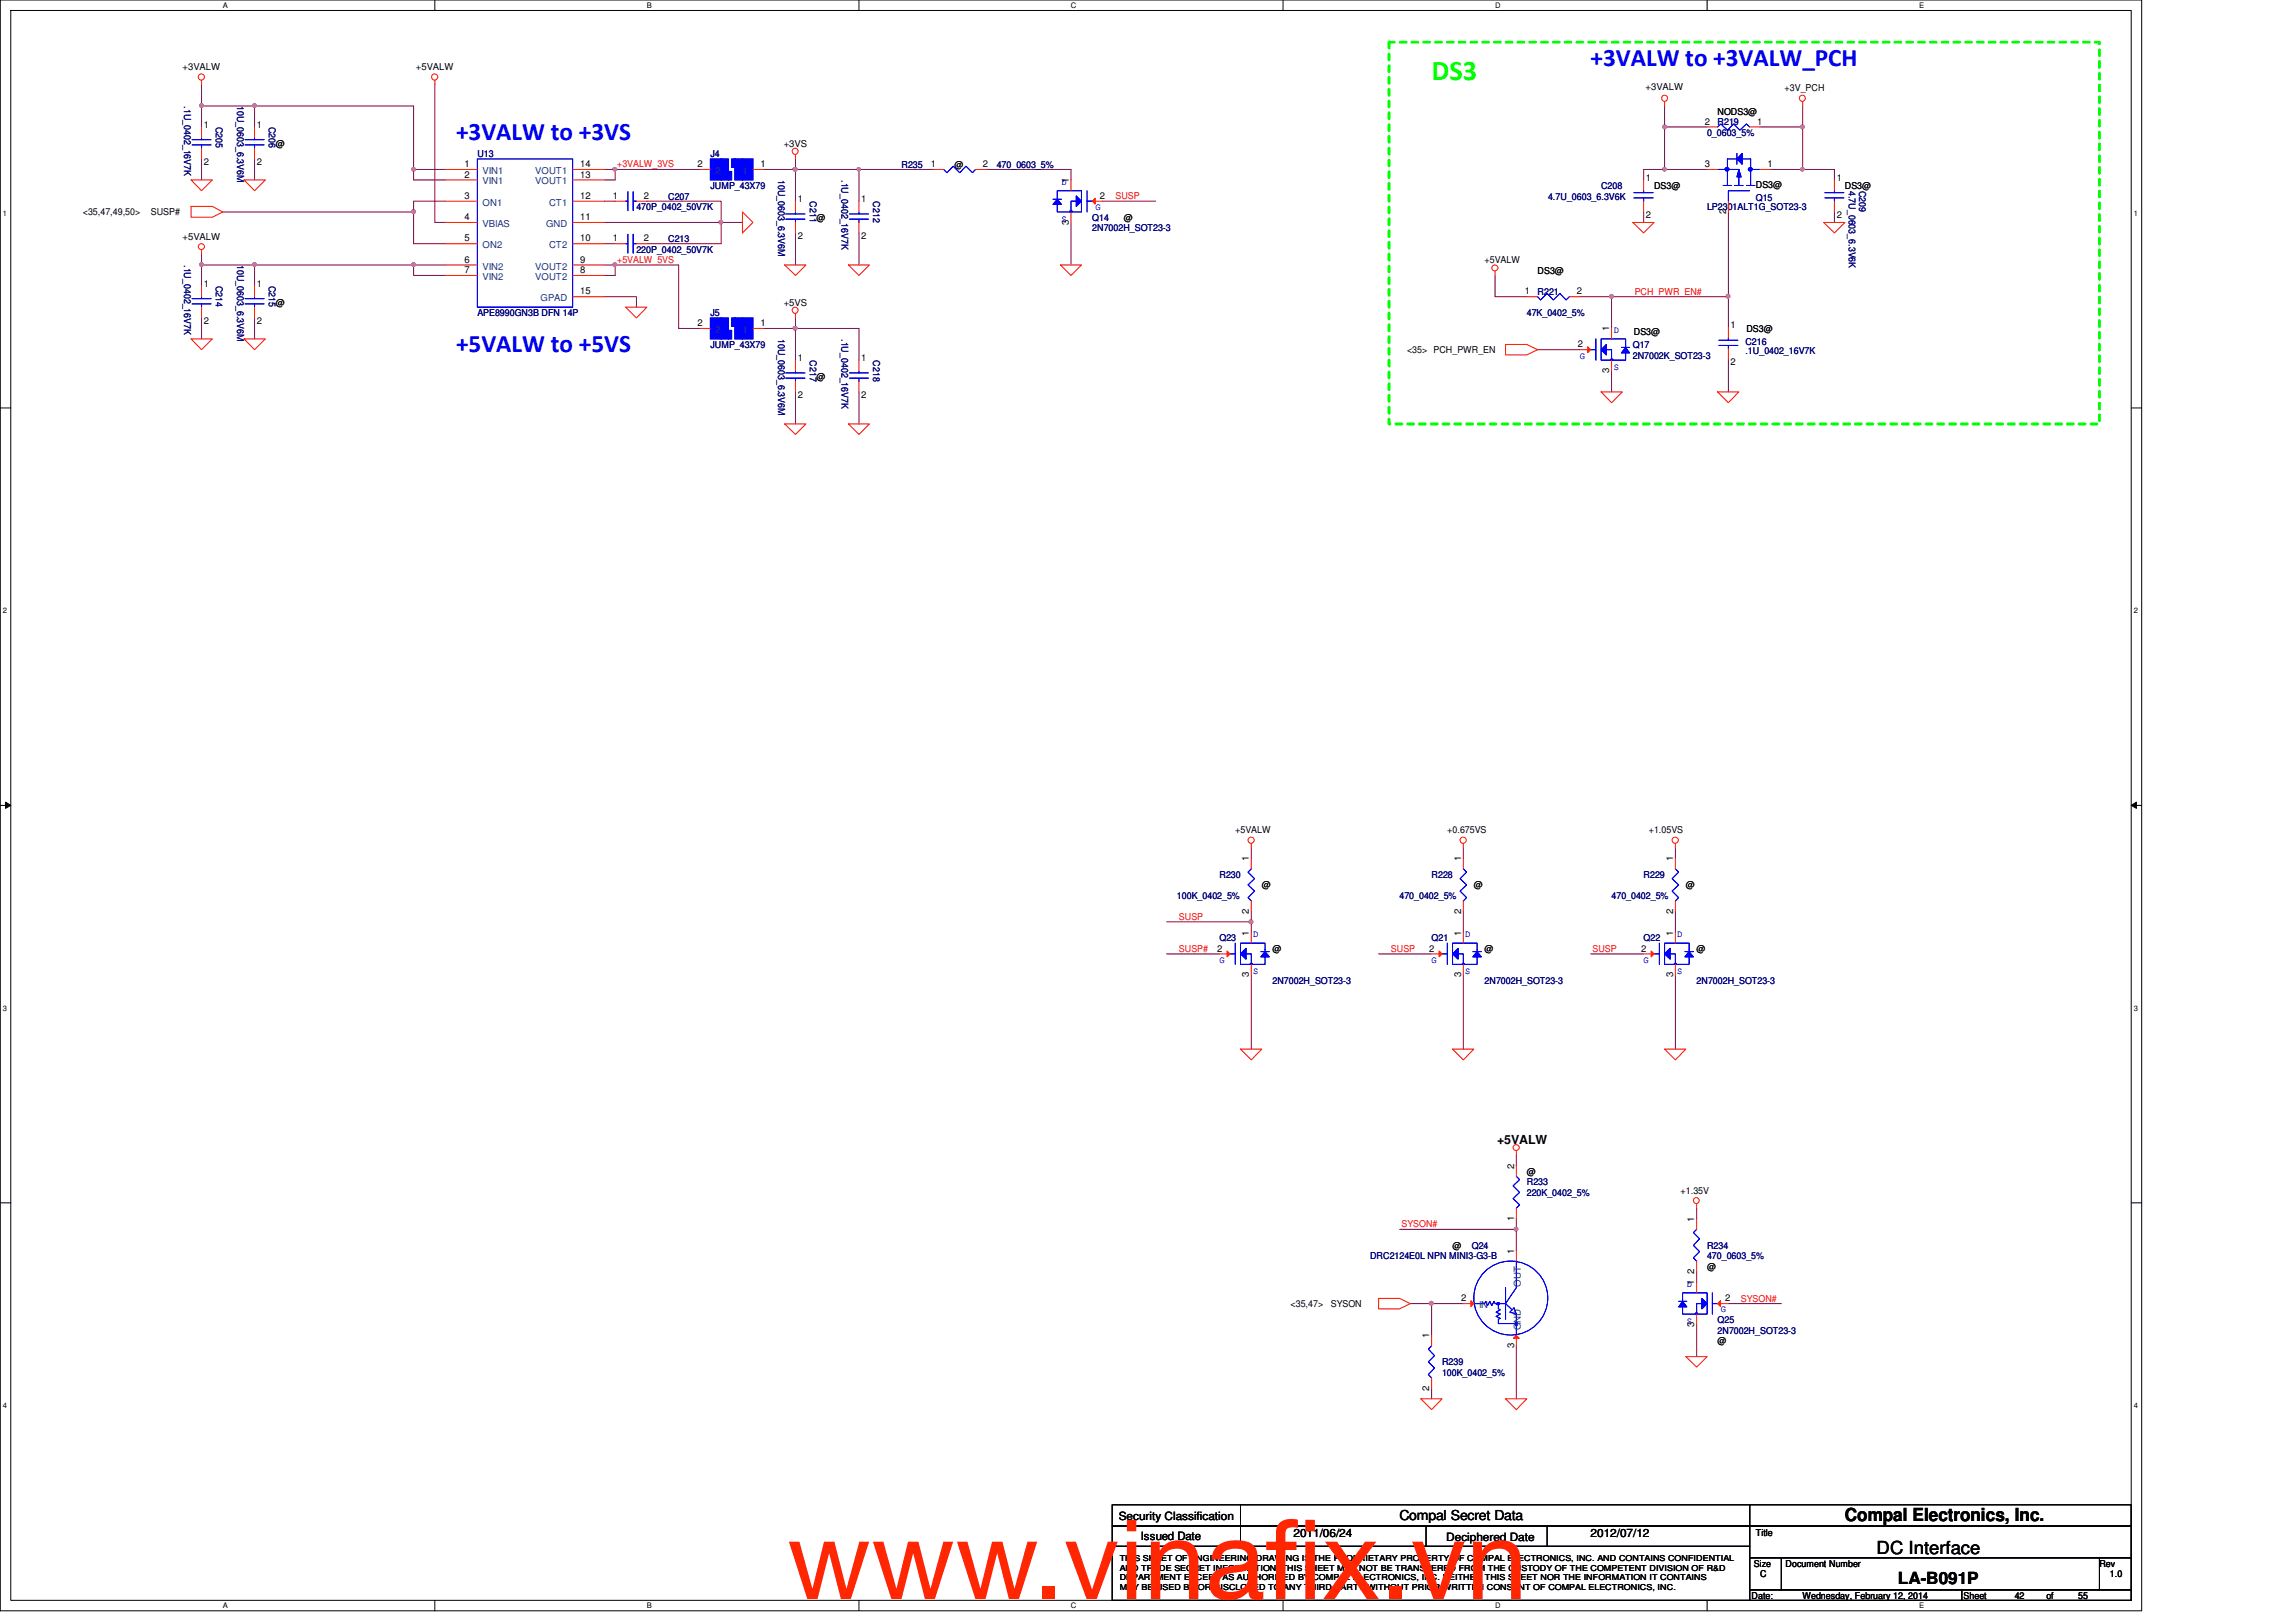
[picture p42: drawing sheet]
<svg xmlns="http://www.w3.org/2000/svg" width="297mm" height="210mm" viewBox="0 0 297 210" stroke-linecap="round" stroke-linejoin="round" font-family="sans-serif">
<defs><g id="words">
<g font-size="14.1" fill="#ff2600">
<text x="101.8" y="206.9">www.vinaf</text>
<text x="163.7" y="206.9">ix.vn</text>
</g>
<text font-size="3.7" fill="#0f0" x="185.2" y="10.4">DS3</text>
<g font-size="3.3" fill="#00f">
<text x="205.8" y="8.6">+3VALW to +3VALW_PCH</text>
<text x="59" y="18.2">+3VALW to +3VS</text>
<text x="59" y="45.6">+5VALW to +5VS</text>
</g>
<g font-size="2.3">
<text x="238.7" y="196.9">Compal Electronics, Inc.</text>
<text x="242.8" y="201">DC Interface</text>
</g>
<text font-size="2.2" x="245.5" y="205">LA-B091P</text>
<text font-size="1.8" x="181.1" y="196.8">Compal Secret Data</text>
<text font-size="1.6" x="193.7" y="148">+5VALW</text>
<g font-size="1.5">
<text x="144.7" y="196.6">Security Classification</text>
<text x="147.6" y="199.3">Issued Date</text>
<text x="167.3" y="198.8">2011/06/24</text>
<text x="187.1" y="199.4">Deciphered Date</text>
<text x="205.8" y="198.8">2012/07/12</text>
</g>
<g font-size="1.2">
<text x="23.6" y="9.1">+3VALW</text>
<text x="53.8" y="9.1">+5VALW</text>
<text x="212.9" y="11.7">+3VALW</text>
<text x="230.9" y="11.8">+3V_PCH</text>
<text x="26.4" y="16.6">1</text>
<text x="33.2" y="16.6">1</text>
<text x="220.6" y="16.1">2</text>
<text x="222.2" y="14.9">NODS3@</text>
<text x="227.3" y="16.1">1</text>
<text x="26.4" y="21.3">2</text>
<text x="33.2" y="21.3">2</text>
<text x="35.7" y="19">@</text>
<text x="60.1" y="23">2</text>
<text x="60.1" y="21.6">1</text>
<text x="75.1" y="21.6">14</text>
<text x="75.1" y="23">13</text>
<text x="90.3" y="21.6">2</text>
<text x="98.4" y="21.6">1</text>
<text x="101.4" y="19">+3VS</text>
<text x="120.4" y="21.6">1</text>
<text x="123.5" y="21.7">@</text>
<text x="127.2" y="21.6">2</text>
<text x="138.3" y="23.7" transform="rotate(-90 138.3 23.7)">1</text>
<text x="212.9" y="23.5">1</text>
<text x="220.6" y="21.6">3</text>
<text x="228.7" y="21.6">1</text>
<text x="237.6" y="23.5">1</text>
<text x="10.7" y="27.9">&lt;35,47,49,50&gt;</text>
<text x="19.5" y="27.9">SUSP#</text>
<text x="60.1" y="28.5">4</text>
<text x="60.1" y="25.7">3</text>
<text x="75.1" y="28.5">11</text>
<text x="75.1" y="25.7">12</text>
<text x="79.3" y="25.7">1</text>
<text x="83.3" y="25.7">2</text>
<text x="103.2" y="26.2">1</text>
<text x="105.6" y="28.6">@</text>
<text x="111.4" y="26.2">1</text>
<text x="138.3" y="29.1" transform="rotate(-90 138.3 29.1)">3</text>
<text x="142.3" y="25.7">2</text>
<text x="145.4" y="28.6">@</text>
<text x="212.9" y="28.2">2</text>
<text x="214" y="24.4">DS3@</text>
<text x="223.3" y="27.7" transform="rotate(-90 223.3 27.7)">2</text>
<text x="227.2" y="24.3">DS3@</text>
<text x="237.6" y="28.2">2</text>
<text x="238.7" y="24.4">DS3@</text>
<text x="23.6" y="31">+5VALW</text>
<text x="60.1" y="34">6</text>
<text x="60.1" y="31.2">5</text>
<text x="60.1" y="35.3">7</text>
<text x="75.1" y="34">9</text>
<text x="75.1" y="35.3">8</text>
<text x="75.1" y="31.2">10</text>
<text x="79.3" y="31.2">1</text>
<text x="83.3" y="31.2">2</text>
<text x="103.2" y="30.9">2</text>
<text x="111.4" y="30.9">2</text>
<text x="192.1" y="34">+5VALW</text>
<text x="198.9" y="35.4">DS3@</text>
<text x="26.4" y="37.2">1</text>
<text x="26.4" y="41.9">2</text>
<text x="33.2" y="37.2">1</text>
<text x="33.2" y="41.9">2</text>
<text x="35.7" y="39.5">@</text>
<text x="75.1" y="38.1">15</text>
<text x="101.4" y="39.5">+5VS</text>
<text x="197.3" y="38.1">1</text>
<text x="204" y="38.1">2</text>
<text x="90.3" y="42.2">2</text>
<text x="98.4" y="42.2">1</text>
<text x="103.2" y="46.8">1</text>
<text x="111.4" y="46.8">1</text>
<text x="182" y="45.7">&lt;35&gt; PCH_PWR_EN</text>
<text x="204.1" y="45">2</text>
<text x="208.2" y="42.9" transform="rotate(-90 208.2 42.9)">1</text>
<text x="211.4" y="43.4">DS3@</text>
<text x="223.9" y="42.5">1</text>
<text x="223.9" y="47.2">2</text>
<text x="225.9" y="43">DS3@</text>
<text x="103.2" y="51.5">2</text>
<text x="105.6" y="49.1">@</text>
<text x="111.4" y="51.5">2</text>
<text x="208.2" y="48.3" transform="rotate(-90 208.2 48.3)">3</text>
<text x="159.8" y="107.8">+5VALW</text>
<text x="187.2" y="107.8">+0.675VS</text>
<text x="213.3" y="107.8">+1.05VS</text>
<text x="161.6" y="111.5" transform="rotate(-90 161.6 111.5)">1</text>
<text x="189" y="111.5" transform="rotate(-90 189 111.5)">1</text>
<text x="216.4" y="111.5" transform="rotate(-90 216.4 111.5)">1</text>
<text x="161.6" y="118.2" transform="rotate(-90 161.6 118.2)">2</text>
<text x="163.2" y="115">@</text>
<text x="189" y="118.2" transform="rotate(-90 189 118.2)">2</text>
<text x="190.7" y="115">@</text>
<text x="216.4" y="118.2" transform="rotate(-90 216.4 118.2)">2</text>
<text x="218.1" y="115">@</text>
<text x="157.5" y="123.1">2</text>
<text x="161.6" y="121.1" transform="rotate(-90 161.6 121.1)">1</text>
<text x="164.6" y="123.2">@</text>
<text x="184.9" y="123.1">2</text>
<text x="189" y="121.1" transform="rotate(-90 189 121.1)">1</text>
<text x="192.1" y="123.2">@</text>
<text x="212.3" y="123.1">2</text>
<text x="216.4" y="121.1" transform="rotate(-90 216.4 121.1)">1</text>
<text x="219.5" y="123.2">@</text>
<text x="161.6" y="126.4" transform="rotate(-90 161.6 126.4)">3</text>
<text x="189" y="126.4" transform="rotate(-90 189 126.4)">3</text>
<text x="216.4" y="126.4" transform="rotate(-90 216.4 126.4)">3</text>
<text x="195.9" y="151.3" transform="rotate(-90 195.9 151.3)">2</text>
<text x="197.5" y="152">@</text>
<text x="217.4" y="154.5">+1.35V</text>
<text x="187.9" y="161.6">@</text>
<text x="195.9" y="158" transform="rotate(-90 195.9 158)">1</text>
<text x="219.2" y="158.1" transform="rotate(-90 219.2 158.1)">1</text>
<text x="195.9" y="162.2" transform="rotate(-90 195.9 162.2)">1</text>
<text x="219.2" y="166.3" transform="rotate(-90 219.2 166.3)">1</text>
<text x="219.2" y="164.8" transform="rotate(-90 219.2 164.8)">2</text>
<text x="220.8" y="164.3">@</text>
<text x="167" y="169.2">&lt;35,47&gt;</text>
<text x="172.2" y="169.2">SYSON</text>
<text x="184.9" y="173.2" transform="rotate(-90 184.9 173.2)">1</text>
<text x="189" y="168.4">2</text>
<text x="219.2" y="171.7" transform="rotate(-90 219.2 171.7)">3</text>
<text x="222.2" y="173.9">@</text>
<text x="223.2" y="168.4">2</text>
<text x="184.9" y="180" transform="rotate(-90 184.9 180)">2</text>
<text x="195.9" y="174.5" transform="rotate(-90 195.9 174.5)">3</text>
<text x="226.9" y="202.7">Size</text>
<text x="227.2" y="198.8">Title</text>
<text x="231" y="202.7">Document Number</text>
<text x="271.6" y="202.7">Rev</text>
<text x="226.6" y="206.9">Date:</text>
<text x="227.7" y="204.1">C</text>
<text x="233.2" y="206.9">Wednesday, February 12, 2014</text>
<text x="254" y="206.9">Sheet</text>
<text x="260.6" y="206.9">42</text>
<text x="264.7" y="206.9">of</text>
<text x="268.9" y="206.9">55</text>
<text x="273" y="204.1">1.0</text>
</g>
<g font-size="1.2" fill="#000080">
<text x="23.8" y="13.7" transform="rotate(90 23.8 13.7)">.1U_0402_16V7K</text>
<text x="27.9" y="16.4" transform="rotate(90 27.9 16.4)">C205</text>
<text x="30.7" y="13.7" transform="rotate(90 30.7 13.7)">10U_0603_6.3V6M</text>
<text x="34.8" y="16.4" transform="rotate(90 34.8 16.4)">C206</text>
<text x="220.8" y="17.6">0_0603_5%</text>
<text x="222.2" y="16.2">R219</text>
<text x="61.8" y="20.3">U13</text>
<text x="91.9" y="20.3">J4</text>
<text x="100.7" y="23.3" transform="rotate(90 100.7 23.3)">10U_0603_6.3V6M</text>
<text x="108.9" y="23.3" transform="rotate(90 108.9 23.3)">.1U_0402_16V7K</text>
<text x="116.6" y="21.7">R235</text>
<text x="128.9" y="21.7">470_0603_5%</text>
<text x="82.3" y="27.2">470P_0402_50V7K</text>
<text x="86.4" y="25.8">C207</text>
<text x="91.9" y="24.4">JUMP_43X79</text>
<text x="104.8" y="26" transform="rotate(90 104.8 26)">C211</text>
<text x="113" y="26" transform="rotate(90 113 26)">C212</text>
<text x="141.3" y="28.6">Q14</text>
<text x="141.3" y="29.9">2N7002H_SOT23-3</text>
<text x="200.3" y="25.8">4.7U_0603_6.3V6K</text>
<text x="207.1" y="24.4">C208</text>
<text x="220.9" y="27.2">LP2301ALT1G_SOT23-3</text>
<text x="227.2" y="26">Q15</text>
<text x="239.2" y="24.7" transform="rotate(90 239.2 24.7)">4.7U_0603_6.3V6K</text>
<text x="240.5" y="24.7" transform="rotate(90 240.5 24.7)">C209</text>
<text x="23.8" y="34.3" transform="rotate(90 23.8 34.3)">.1U_0402_16V7K</text>
<text x="30.7" y="34.3" transform="rotate(90 30.7 34.3)">10U_0603_6.3V6M</text>
<text x="82.3" y="32.7">220P_0402_50V7K</text>
<text x="86.4" y="31.3">C213</text>
<text x="27.9" y="37" transform="rotate(90 27.9 37)">C214</text>
<text x="34.8" y="37" transform="rotate(90 34.8 37)">C215</text>
<text x="61.8" y="40.9">APE8990GN3B DFN 14P</text>
<text x="91.9" y="40.9">J5</text>
<text x="197.5" y="40.9">47K_0402_5%</text>
<text x="198.9" y="38.1">R221</text>
<text x="91.9" y="45">JUMP_43X79</text>
<text x="100.7" y="43.9" transform="rotate(90 100.7 43.9)">10U_0603_6.3V6M</text>
<text x="104.8" y="46.6" transform="rotate(90 104.8 46.6)">C217</text>
<text x="108.9" y="43.9" transform="rotate(90 108.9 43.9)">.1U_0402_16V7K</text>
<text x="113" y="46.6" transform="rotate(90 113 46.6)">C218</text>
<text x="211.2" y="45">Q17</text>
<text x="211.2" y="46.4">2N7002K_SOT23-3</text>
<text x="225.8" y="44.6">C216</text>
<text x="225.8" y="45.8">.1U_0402_16V7K</text>
<text x="157.8" y="113.6">R230</text>
<text x="185.2" y="113.6">R228</text>
<text x="212.6" y="113.6">R229</text>
<text x="152.3" y="116.3">100K_0402_5%</text>
<text x="181.1" y="116.3">470_0402_5%</text>
<text x="208.5" y="116.3">470_0402_5%</text>
<text x="157.8" y="121.8">Q23</text>
<text x="185.2" y="121.8">Q21</text>
<text x="212.6" y="121.8">Q22</text>
<text x="164.6" y="127.3">2N7002H_SOT23-3</text>
<text x="192.1" y="127.3">2N7002H_SOT23-3</text>
<text x="219.5" y="127.3">2N7002H_SOT23-3</text>
<text x="197.5" y="153.4">R233</text>
<text x="197.5" y="154.7">220K_0402_5%</text>
<text x="190.4" y="161.6">Q24</text>
<text x="220.8" y="161.6">R234</text>
<text x="177.2" y="163">DRC2124E0L NPN MINI3-G3-B</text>
<text x="220.8" y="163">470_0603_5%</text>
<text x="222.2" y="171.2">Q25</text>
<text x="222.2" y="172.6">2N7002H_SOT23-3</text>
<text x="186.6" y="176.7">R239</text>
<text x="186.6" y="178.1">100K_0402_5%</text>
</g>
<g font-size="1.2" fill="#004080">
<text x="62.4" y="23.9">VIN1</text>
<text x="62.4" y="22.5">VIN1</text>
<text x="69.3" y="22.5">VOUT1</text>
<text x="69.3" y="23.9">VOUT1</text>
<text x="92.6" y="22.5">2</text>
<text x="96.1" y="22.5">1</text>
<text x="62.4" y="29.4">VBIAS</text>
<text x="62.4" y="26.6">ON1</text>
<text x="70.7" y="29.4">GND</text>
<text x="71" y="26.6">CT1</text>
<text x="62.4" y="34.9">VIN2</text>
<text x="62.4" y="32.1">ON2</text>
<text x="69.3" y="34.9">VOUT2</text>
<text x="71" y="32.1">CT2</text>
<text x="62.4" y="36.2">VIN2</text>
<text x="69.3" y="36.2">VOUT2</text>
<text x="69.9" y="39">GPAD</text>
<text x="92.6" y="43.1">2</text>
<text x="96.1" y="43.1">1</text>
<text x="196.8" y="166.5" transform="rotate(-90 196.8 166.5)">OUT</text>
<text x="191.3" y="169.3">IN</text>
<text x="196.8" y="172.1" transform="rotate(-90 196.8 172.1)">GND</text>
</g>
<g font-size="1.2" fill="#f00">
<text x="79.8" y="21.7">+3VALW_3VS</text>
<text x="144.3" y="25.8">SUSP</text>
<text x="79.8" y="34">+5VALW_5VS</text>
<text x="211.5" y="38.1">PCH_PWR_EN#</text>
<text x="152.5" y="119">SUSP</text>
<text x="152.5" y="123.2">SUSP#</text>
<text x="180" y="123.2">SUSP</text>
<text x="206" y="123.2">SUSP</text>
<text x="181.3" y="158.8">SYSON#</text>
<text x="225.2" y="168.4">SYSON#</text>
</g>
<g font-size="1.2" fill="#00f">
<text x="137.3" y="23.9">D</text>
<text x="137.3" y="28.7">S</text>
<text x="141.7" y="27.2">G</text>
<text x="204.4" y="46.4">G</text>
<text x="208.8" y="43.1">D</text>
<text x="208.8" y="47.9">S</text>
<text x="157.8" y="124.6">G</text>
<text x="162.1" y="121.3">D</text>
<text x="185.2" y="124.6">G</text>
<text x="189.6" y="121.3">D</text>
<text x="212.6" y="124.6">G</text>
<text x="217" y="121.3">D</text>
<text x="162.1" y="126.1">S</text>
<text x="189.6" y="126.1">S</text>
<text x="217" y="126.1">S</text>
<text x="218.2" y="166.5">D</text>
<text x="218.2" y="171.4">S</text>
<text x="222.6" y="169.8">G</text>
</g>
<g font-size="1.1">
<text x="144.9" y="202">THIS SHEET OF ENGINEERING DRAWING IS THE PROPRIETARY PROPERTY OF COMPAL ELECTRONICS, INC. AND CONTAINS CONFIDENTIAL</text>
<text x="144.9" y="203.2">AND TRADE SECRET INFORMATION. THIS SHEET MAY NOT BE TRANSFERED FROM THE CUSTODY OF THE COMPETENT DIVISION OF R&amp;D</text>
<text x="144.9" y="204.5">DEPARTMENT EXCEPT AS AUTHORIZED BY COMPAL ELECTRONICS, INC. NEITHER THIS SHEET NOR THE INFORMATION IT CONTAINS</text>
<text x="144.9" y="205.7">MAY BE USED BY OR DISCLOSED TO ANY THIRD PARTY WITHOUT PRIOR WRITTEN CONSENT OF COMPAL ELECTRONICS, INC.</text>
</g>
<g font-size="1">
<text x="28.8" y="1">A</text>
<text x="83.7" y="1">B</text>
<text x="138.6" y="1">C</text>
<text x="193.4" y="1">D</text>
<text x="248.3" y="1">E</text>
<text x=".4" y="27.9">1</text>
<text x="276.1" y="27.9">1</text>
<text x=".4" y="79.4">2</text>
<text x="276.1" y="79.4">2</text>
<text x=".4" y="130.8">3</text>
<text x="276.1" y="130.8">3</text>
<text x=".4" y="182.2">4</text>
<text x="276.1" y="182.2">4</text>
<text x="28.8" y="208.1">A</text>
<text x="83.7" y="208.1">B</text>
<text x="138.6" y="208.1">C</text>
<text x="193.4" y="208.1">D</text>
<text x="248.3" y="208.1">E</text>
</g>
</g></defs>
<path d="M0 0h277.1v208.5h-277.1zM1.4 1.4h274.3v205.7h-274.3z" fill="none" stroke="#000" stroke-width=".13"/>
<g fill="#fff">
<path d="M28.8 .1h.7v1.1h-.7z"/>
<path d="M28.8 207.2h.7v1.1h-.7z"/>
</g>
<path d="M56.3 0v1.4M56.3 207.1v1.4" fill="none" stroke="#000" stroke-width=".13"/>
<g fill="#fff">
<path d="M83.7 .1h.6v1.1h-.6z"/>
<path d="M83.7 207.2h.6v1.1h-.6z"/>
</g>
<path d="M111.1 0v1.4M111.1 207.1v1.4" fill="none" stroke="#000" stroke-width=".13"/>
<g fill="#fff">
<path d="M138.6 .1h.7v1.1h-.7z"/>
<path d="M138.6 207.2h.7v1.1h-.7z"/>
</g>
<path d="M166 0v1.4M166 207.1v1.4" fill="none" stroke="#000" stroke-width=".13"/>
<g fill="#fff">
<path d="M193.4 .1h.7v1.1h-.7z"/>
<path d="M193.4 207.2h.7v1.1h-.7z"/>
</g>
<path d="M220.9 0v1.4M220.9 207.1v1.4" fill="none" stroke="#000" stroke-width=".13"/>
<g fill="#fff">
<path d="M248.3 .1h.6v1.1h-.6z"/>
<path d="M248.3 207.2h.6v1.1h-.6z"/>
<path d="M.4 27.1h.5v1.1h-.5z"/>
<path d="M276.1 27.1h.5v1.1h-.5z"/>
<path d="M.4 78.5h.5v1.1h-.5z"/>
<path d="M276.1 78.5h.5v1.1h-.5z"/>
</g>
<path d="M0 52.8h1.4M275.7 52.8h1.4" fill="none" stroke="#000" stroke-width=".13"/>
<g fill="#fff">
<path d="M.4 129.9h.5v1.1h-.5z"/>
<path d="M276.1 129.9h.5v1.1h-.5z"/>
</g>
<path d="M0 104.2h1.4M.7 103.8l.7 .4-.7 .4zM275.7 104.2l.7-.4v.8zM275.7 104.2h1.4" fill="none" stroke="#000" stroke-width=".13"/>
<path d="M.7 103.8l.7 .4-.7 .4zM275.7 104.2l.7-.4v.8z" fill="#000"/>
<g fill="#fff">
<path d="M.4 181.4h.5v1.1h-.5z"/>
<path d="M276.1 181.4h.5v1.1h-.5z"/>
</g>
<path d="M0 155.7h1.4M275.7 155.7h1.4" fill="none" stroke="#000" stroke-width=".13"/>
<path d="M179.7 5.5h91.9v49.4h-91.9z" fill="none" stroke="#0f0" stroke-width=".38" stroke-dasharray=".8 .8"/>
<path d="M215.4 16.4v5.5M208.5 48v2.7" fill="none" stroke="#800040" stroke-width=".13"/>
<circle cx="215.4" cy="16.4" r=".26" fill="#f0f"/>
<circle cx="215.4" cy="16.4" r=".26" fill="none" stroke="#f0f" stroke-width=".13"/>
<path d="M208.5 38.4v4.1M223.6 38.4v4" fill="none" stroke="#800040" stroke-width=".13"/>
<circle cx="223.6" cy="38.4" r=".26" fill="#f0f"/>
<circle cx="223.6" cy="38.4" r=".26" fill="none" stroke="#f0f" stroke-width=".13"/>
<path d="M215.4 21.9h5.5M229.1 21.9h4.1" fill="none" stroke="#800040" stroke-width=".13"/>
<circle cx="215.4" cy="21.9" r=".25" fill="#f0f"/>
<circle cx="215.4" cy="21.9" r=".25" fill="none" stroke="#f0f" stroke-width=".13"/>
<path d="M233.2 16.4v5.5M193.4 35.6v2.8h4.1M204.4 38.4h4.1M223.6 27.4v11M237.3 27.4v1.4M198.9 45.3h5.5M223.6 46.5v4.2" fill="none" stroke="#800040" stroke-width=".13"/>
<circle cx="233.2" cy="16.4" r=".26" fill="#f0f"/>
<circle cx="233.2" cy="16.4" r=".26" fill="none" stroke="#f0f" stroke-width=".13"/>
<path d="M208.5 38.4h15.1" fill="none" stroke="#800040" stroke-width=".13"/>
<circle cx="208.5" cy="38.4" r=".26" fill="#f0f"/>
<circle cx="208.5" cy="38.4" r=".26" fill="none" stroke="#f0f" stroke-width=".13"/>
<path d="M215.4 16.4h5.5M227.7 16.4h5.5M212.6 27.4v1.4M215.4 21.9h-2.8v1.4M233.2 21.9h4.1v1.4" fill="none" stroke="#800040" stroke-width=".13"/>
<circle cx="233.2" cy="21.9" r=".25" fill="#f0f"/>
<circle cx="233.2" cy="21.9" r=".25" fill="none" stroke="#f0f" stroke-width=".13"/>
<g fill="none" stroke="#800040" stroke-width=".13">
<path d="M26.1 11v2.7M215.4 13.7v2.7M233.2 13.7v2.7M26.1 32.9v1.4M53.5 27.4v4.1h4.1M53.5 23.3h4.1M53.5 26h4.1M53.5 34.3h4.1M78.2 26h1.4M78.2 31.5h1.4M78.2 23.3h1.4M78.2 28.8h15.1v2.7h-9.6"/>
<path d="M83.7 26h9.6v2.8M87.8 34.3v8.2M102.9 30.1v4.2M102.9 20.6v1.3M111.1 30.1v4.2"/>
</g>
<circle cx="102.9" cy="21.9" r=".25" fill="#f0f"/>
<circle cx="102.9" cy="21.9" r=".25" fill="none" stroke="#f0f" stroke-width=".13"/>
<path d="M102.9 21.9v4.1" fill="none" stroke="#800040" stroke-width=".13"/>
<circle cx="102.9" cy="21.9" r=".25" fill="#f0f"/>
<circle cx="102.9" cy="21.9" r=".25" fill="none" stroke="#f0f" stroke-width=".13"/>
<path d="M102.9 21.9h8.2v4.1" fill="none" stroke="#800040" stroke-width=".13"/>
<path d="M110.9 21.7h.4v.2v.2h-.2h-.2z" fill-rule="evenodd" fill="#f0f"/>
<path d="M110.9 21.7h.4v.2v.2h-.2h-.2z" fill="none" stroke="#f0f" stroke-width=".13"/>
<circle cx="102.9" cy="21.9" r=".25" fill="#f0f"/>
<circle cx="102.9" cy="21.9" r=".25" fill="none" stroke="#f0f" stroke-width=".13"/>
<path d="M56.3 28.8h1.3M102.9 42.5h8.2M102.9 50.7v4.2M111.1 50.7v4.2" fill="none" stroke="#800040" stroke-width=".13"/>
<circle cx="102.9" cy="42.5" r=".25" fill="#f0f"/>
<circle cx="102.9" cy="42.5" r=".25" fill="none" stroke="#f0f" stroke-width=".13"/>
<path d="M102.9 41.1v5.5M111.1 42.5v4.1" fill="none" stroke="#800040" stroke-width=".13"/>
<circle cx="102.9" cy="42.5" r=".25" fill="#f0f"/>
<circle cx="102.9" cy="42.5" r=".25" fill="none" stroke="#f0f" stroke-width=".13"/>
<path d="M78.2 21.9h1.4v1.4M93.3 28.8h2.8" fill="none" stroke="#800040" stroke-width=".13"/>
<circle cx="93.3" cy="28.8" r=".25" fill="#f0f"/>
<circle cx="93.3" cy="28.8" r=".25" fill="none" stroke="#f0f" stroke-width=".13"/>
<path d="M78.2 38.4h4.1v1.4M87.8 34.3h-8.2v1.3h-1.4" fill="none" stroke="#800040" stroke-width=".13"/>
<circle cx="79.5" cy="34.2" r=".26" fill="#f0f"/>
<circle cx="79.5" cy="34.2" r=".26" fill="none" stroke="#f0f" stroke-width=".13"/>
<path d="M53.5 21.9h4.1M78.2 34.3h1.4" fill="none" stroke="#800040" stroke-width=".13"/>
<circle cx="53.5" cy="21.9" r=".25" fill="#f0f"/>
<circle cx="53.5" cy="21.9" r=".25" fill="none" stroke="#f0f" stroke-width=".13"/>
<path d="M26.1 16.4v-2.7h6.8v2.7M53.5 13.7v8.2M26.1 20.6v2.7M32.9 20.6v2.7" fill="none" stroke="#800040" stroke-width=".13"/>
<circle cx="32.9" cy="13.7" r=".26" fill="#f0f"/>
<circle cx="32.9" cy="13.7" r=".26" fill="none" stroke="#f0f" stroke-width=".13"/>
<circle cx="26.1" cy="13.7" r=".26" fill="#f0f"/>
<circle cx="26.1" cy="13.7" r=".26" fill="none" stroke="#f0f" stroke-width=".13"/>
<path d="M56.3 11v17.8M26.1 37v-2.7h6.8v2.7M53.5 21.9v1.4M53.5 34.3v1.3h4.1M26.1 41.1v2.8M32.9 41.1v2.8" fill="none" stroke="#800040" stroke-width=".13"/>
<circle cx="32.9" cy="34.2" r=".26" fill="#f0f"/>
<circle cx="32.9" cy="34.2" r=".26" fill="none" stroke="#f0f" stroke-width=".13"/>
<circle cx="26.1" cy="34.2" r=".26" fill="#f0f"/>
<circle cx="26.1" cy="34.2" r=".26" fill="none" stroke="#f0f" stroke-width=".13"/>
<path d="M32.9 34.3h20.6" fill="none" stroke="#800040" stroke-width=".13"/>
<circle cx="53.5" cy="34.2" r=".26" fill="#f0f"/>
<circle cx="53.5" cy="34.2" r=".26" fill="none" stroke="#f0f" stroke-width=".13"/>
<path d="M32.9 13.7h20.6M28.8 27.4h24.7" fill="none" stroke="#800040" stroke-width=".13"/>
<circle cx="53.5" cy="27.4" r=".26" fill="#f0f"/>
<circle cx="53.5" cy="27.4" r=".26" fill="none" stroke="#f0f" stroke-width=".13"/>
<g fill="none" stroke="#800040" stroke-width=".13">
<path d="M53.5 26v1.4M189.3 117.9v2.8M189.3 109.7v1.4M216.7 109.7v1.4M216.7 117.9v2.8M178.4 123.4h6.8M189.3 126.2v9.6M205.8 123.4h6.8M216.7 126.2v9.6M181.1 159.1h15.1M196.2 157.7v1.4M196.2 149.5v1.4"/>
<path d="M196.2 159.1v2.7M196.2 174.2v6.8"/>
</g>
<circle cx="196.1" cy="159.1" r=".25" fill="#f0f"/>
<circle cx="196.1" cy="159.1" r=".25" fill="none" stroke="#f0f" stroke-width=".13"/>
<path d="M189.3 168.7h-4.1v4.1" fill="none" stroke="#800040" stroke-width=".13"/>
<circle cx="185.2" cy="168.7" r=".26" fill="#f0f"/>
<circle cx="185.2" cy="168.7" r=".26" fill="none" stroke="#f0f" stroke-width=".13"/>
<path d="M79.6 21.9h10.9M98.8 21.9h4.1M219.5 156.3v1.4M182.5 168.7h2.7M185.2 179.7v1.3M219.5 171.5v4.1M219.5 164.6v1.4M223.6 168.7h6.9" fill="none" stroke="#800040" stroke-width=".13"/>
<circle cx="79.5" cy="21.9" r=".25" fill="#f0f"/>
<circle cx="79.5" cy="21.9" r=".25" fill="none" stroke="#f0f" stroke-width=".13"/>
<path d="M111.1 21.9h9.6M127.6 21.9h11v1.4M138.6 28.8v5.5M142.7 26h6.8M87.8 42.5h2.7M98.8 42.5h4.1M161.9 109.7v1.4M161.9 119.3v1.4" fill="none" stroke="#800040" stroke-width=".13"/>
<circle cx="161.8" cy="119.3" r=".26" fill="#f0f"/>
<circle cx="161.8" cy="119.3" r=".26" fill="none" stroke="#f0f" stroke-width=".13"/>
<path d="M161.9 117.9v1.4h-11M150.9 123.4h6.9M161.9 126.2v9.6" fill="none" stroke="#800040" stroke-width=".13"/>
<g fill="none" stroke="#f00" stroke-width=".13">
<path d="M26.1 10.4v.6M56.3 10.4v.6M215.4 13.2v.5M233.2 13.2v.5M24.7 26.7h2.8l1.3 .7-1.3 .7h-2.8zM24.7 23.3h2.8l-1.4 1.4zM26.1 32.3v.6M31.6 23.3h2.7l-1.4 1.4zM80.9 39.8h2.8l-1.4 1.3zM96.1 27.4l1.3 1.4-1.3 1.3zM101.5 34.3h2.8l-1.4 1.3zM102.9 20v.6"/>
<path d="M109.8 34.3h2.7l-1.4 1.3zM137.2 34.3h2.7l-1.3 1.3zM193.4 35.1v.5M211.2 28.8h2.8l-1.4 1.3zM235.9 28.8h2.8l-1.4 1.3zM24.7 43.9h2.8l-1.4 1.4zM31.6 43.9h2.7l-1.4 1.4zM101.5 54.9h2.8l-1.4 1.3zM102.9 40.6v.5M109.8 54.9h2.7l-1.4 1.3zM194.8 44.6h2.7l1.4 .7-1.4 .6h-2.7zM207.1 50.7h2.8l-1.4 1.4z"/>
<path d="M222.2 50.7h2.8l-1.4 1.4zM161.9 109.2v.5M189.3 109.2v.5M216.7 109.2v.5M216.7 111.1v1.3M216.7 116.6v1.3M160.5 135.8h2.7l-1.3 1.4zM187.9 135.8h2.8l-1.4 1.4zM215.4 135.8h2.7l-1.4 1.4zM196.2 148.9v.6M219.5 155.8v.5M178.4 168h2.7l1.4 .7-1.4 .7h-2.7z"/>
<path d="M218.1 175.6h2.8l-1.4 1.3zM183.8 181h2.8l-1.4 1.4zM194.8 181h2.7l-1.3 1.4z"/>
<circle cx="26.1" cy="10" r=".4"/>
<circle cx="56.2" cy="10" r=".4"/>
<circle cx="102.9" cy="19.6" r=".39"/>
<circle cx="215.3" cy="12.7" r=".39"/>
<circle cx="233.2" cy="12.7" r=".39"/>
<circle cx="26.1" cy="31.9" r=".39"/>
<circle cx="193.4" cy="34.7" r=".39"/>
<circle cx="102.9" cy="40.1" r=".39"/>
<circle cx="161.9" cy="108.7" r=".4"/>
<circle cx="189.3" cy="108.7" r=".4"/>
<circle cx="216.7" cy="108.7" r=".4"/>
<circle cx="196.2" cy="148.5" r=".39"/>
<circle cx="219.5" cy="155.4" r=".38"/>
</g>
<g fill="none" stroke="#000" stroke-width=".13">
<path d="M143.9 194.7h82.5v2.8h-82.5zM143.9 197.5h82.5v2.6h-82.5zM160.5 194.7v5.4M184.5 197.5v2.6M200.2 197.5v2.6M226.4 194.7h49.3v2.8h-49.3zM226.4 197.5h49.3v4.1h-49.3zM143.9 200.1h82.5v7h-82.5zM226.4 201.6h4.1v4.1h-4.1zM226.4 205.7h27.4v1.4h-27.4zM230.5 201.6h41.1v4.1h-41.1zM253.8 205.7h21.9v1.4h-21.9z"/>
<path d="M271.6 201.6h4.1v4.1h-4.1z"/>
</g>
<path d="M216.7 112.4l.5 .5-.9 .8 .9 .8-.9 .8 .9 .9-.5 .4" fill="none" stroke="#00f" stroke-width=".13"/>
<path d="M216.1 122.7v1.4l-.7-.7z" fill="#00f"/>
<path d="M216.1 122.7v1.4l-.7-.7z" fill="none" stroke="#00f" stroke-width=".13"/>
<path d="M218.5 123.2l.6 .6h-1.1z" fill="#00f"/>
<path d="M214 123.4h.7M214.7 122v2.8M218 123.2h1.1M218.5 123.2v-1.2h-3.1v2.8h1.3v-1.4h-.6M218.5 123.8v1h-1.8h.2v-.1h-.3v.1M218.5 123.2l.6 .6h-1.1z" fill="none" stroke="#00f" stroke-width=".13"/>
<path d="M216.1 122.7v1.4l-.7-.7z" fill="#00f"/>
<path d="M216.1 122.7v1.4l-.7-.7z" fill="none" stroke="#00f" stroke-width=".13"/>
<path d="M218.5 123.2l.6 .6h-1.1z" fill="#00f"/>
<path d="M214 123.4h.7M214.7 122v2.8M218 123.2h1.1M218.5 123.2v-1.2h-3.1v2.8h1.3v-1.4h-.6M218.5 123.8v1h-1.8h.2v-.1h-.3v.1M218.5 123.2l.6 .6h-1.1z" fill="none" stroke="#00f" stroke-width=".13"/>
<path d="M213.6 123.1l.4 .3-.4 .4z" fill="#f00"/>
<path d="M120.7 21.9h1.4M126.2 21.9h1.4M189.3 111.1v1.3M189.3 116.6v1.3M212.6 123.4h1.4M213.6 123.1l.4 .3-.4 .4zM216.7 120.7v1.3M216.7 124.8v1.4" fill="none" stroke="#f00" stroke-width=".13"/>
<g fill="none" stroke="#00f" stroke-width=".13">
<path d="M122.1 21.9l.4 .5 .8-.9 .9 .9 .8-.9 .8 .9 .4-.5M189.3 112.4l.4 .5-.8 .8 .8 .8-.8 .8 .8 .9-.4 .4M190.7 168.7h1.4l.1-.3 .2 .6 .3-.6 .3 .6 .3-.6 .1 .3h1.4M193.7 168.6h.3v.2h-.3zM193.8 168.7v.7l.3 .1-.6 .3 .6 .3-.6 .3 .6 .2-.3 .1v.6h2.4M194.8 166.6v4.1M194.8 168.7l.8 .8M195.3 169.8l.6-.5 .3 .8zM196 171.2h.3v.3h-.3zM196.2 163.2v3.4l-1.4 2.1M196.2 170.1v2.7"/>
<circle cx="195.4" cy="168" r="4.8"/>
</g>
<path d="M190.3 168.3l.4 .4-.4 .4z" fill="#f00"/>
<path d="M189.3 168.7h1.4M190.3 168.3l.4 .4-.4 .4zM196.2 161.8v1.4" fill="none" stroke="#f00" stroke-width=".13"/>
<path d="M196.2 172.8l.4 .4h-.8z" fill="#f00"/>
<path d="M111.1 26v1.4M111.1 28.8v1.3M196.2 156.3v1.4M196.2 150.9v1.3M196.2 172.8l.4 .4h-.8zM196.2 172.8v1.4" fill="none" stroke="#f00" stroke-width=".13"/>
<path d="M109.9 28.4h2.5M109.9 27.7h2.5M111.1 27.4v.3M111.1 28.4v.4M196.2 152.2l.4 .5-.8 .8 .8 .8-.8 .8 .8 .8-.4 .4" fill="none" stroke="#00f" stroke-width=".13"/>
<path d="M187.9 123.4l.7-.7v1.4z" fill="#00f"/>
<path d="M188.6 122.7v1.4l-.7-.7z" fill="none" stroke="#00f" stroke-width=".13"/>
<path d="M191.1 123.2l.5 .6h-1.1z" fill="#00f"/>
<path d="M186.6 123.4h.6M187.2 122v2.8M190.5 123.2h1.1M191.1 123.2v-1.2h-3.2v2.8h1.4v-1.4h-.7M191.1 123.8v1h-1.8h.1v-.1h-.2v.1M191.1 123.2l.5 .6h-1.1z" fill="none" stroke="#00f" stroke-width=".13"/>
<path d="M187.9 123.4l.7-.7v1.4z" fill="#00f"/>
<path d="M188.6 122.7v1.4l-.7-.7z" fill="none" stroke="#00f" stroke-width=".13"/>
<path d="M191.1 123.2l.5 .6h-1.1z" fill="#00f"/>
<path d="M186.6 123.4h.6M187.2 122v2.8M190.5 123.2h1.1M191.1 123.2v-1.2h-3.2v2.8h1.4v-1.4h-.7M191.1 123.8v1h-1.8h.1v-.1h-.2v.1M191.1 123.2l.5 .6h-1.1z" fill="none" stroke="#00f" stroke-width=".13"/>
<path d="M186.2 123.1l.4 .3-.4 .4z" fill="#f00"/>
<g fill="none" stroke="#f00" stroke-width=".13">
<path d="M220.9 16.4h1.3M226.4 16.4h1.3M26.1 37v1.4M26.1 39.8v1.3M32.9 37v1.4M32.9 39.8v1.3M102.9 26v1.4M102.9 28.8v1.3M212.6 23.3v1.4M212.6 26v1.4M237.3 23.3v1.4M237.3 26v1.4"/>
<path d="M111.1 46.6v1.4M111.1 49.4v1.3M161.9 111.1v1.3M161.9 116.6v1.3M185.2 123.4h1.4M186.2 123.1l.4 .3-.4 .4zM189.3 120.7v1.3M189.3 124.8v1.4M219.5 157.7v1.4M185.2 172.8v1.4M185.2 178.3v1.4M219.5 163.2v1.4"/>
</g>
<g fill="none" stroke="#00f" stroke-width=".13">
<path d="M222.2 16.4l.4-.4 .9 .8 .8-.8 .8 .8 .8-.8 .5 .4M24.8 39.3h2.5M24.8 38.7h2.5M26.1 38.4v.3M26.1 39.3v.5M31.7 39.3h2.5M31.7 38.7h2.5M32.9 38.4v.3M32.9 39.3v.5M101.6 28.4h2.5M101.6 27.7h2.5M102.9 27.4v.3"/>
<path d="M102.9 28.4v.4M211.4 25.6h2.5M211.4 24.9h2.5M212.6 24.7v.2M212.6 25.6v.4M236.1 25.6h2.5M236.1 24.9h2.5M237.3 24.7v.2M237.3 25.6v.4M109.9 48.9h2.5M109.9 48.3h2.5M111.1 48v.3"/>
<path d="M111.1 48.9v.5M161.9 112.4l-.4 .5 .8 .8-.8 .8 .8 .8-.8 .9 .4 .4M219.5 159.1l-.4 .4 .8 .8-.8 .9 .8 .8-.8 .8 .4 .4M185.2 174.2l-.4 .4 .8 .8-.8 .8 .8 .8-.8 .9 .4 .4"/>
</g>
<path d="M220.2 168l.7 .7-.7 .7z" fill="#00f"/>
<path d="M220.2 168l.7 .7-.7 .7z" fill="none" stroke="#00f" stroke-width=".13"/>
<path d="M217.7 168.4l.5 .7h-1z" fill="#00f"/>
<path d="M217.2 168.4h1M217.7 169.1v1h1.8h-.2v-.2h.3v.2M217.7 168.4v-1.1h3.2v2.8h-1.4v-1.4h.7M217.7 168.4l.5 .7h-1zM221.5 168.7h.7M221.5 167.3v2.8" fill="none" stroke="#00f" stroke-width=".13"/>
<path d="M220.2 168l.7 .7-.7 .7z" fill="#00f"/>
<path d="M220.2 168l.7 .7-.7 .7z" fill="none" stroke="#00f" stroke-width=".13"/>
<path d="M217.7 168.4l.5 .7h-1z" fill="#00f"/>
<path d="M217.2 168.4h1M217.7 169.1v1h1.8h-.2v-.2h.3v.2M217.7 168.4v-1.1h3.2v2.8h-1.4v-1.4h.7M217.7 168.4l.5 .7h-1zM221.5 168.7h.7M221.5 167.3v2.8" fill="none" stroke="#00f" stroke-width=".13"/>
<path d="M222.6 168.3v.8l-.4-.4z" fill="#f00"/>
<path d="M26.1 16.4v1.4M26.1 19.2v1.4M219.5 166v1.3M219.5 170.1v1.4M222.2 168.7h1.4M222.6 168.3v.8l-.4-.4z" fill="none" stroke="#f00" stroke-width=".13"/>
<path d="M24.8 18.8h2.5M24.8 18.1h2.5M26.1 17.8v.3M26.1 18.8v.4" fill="none" stroke="#00f" stroke-width=".13"/>
<path d="M96.1 41.1h1.3v2.8h-1.3z" fill-rule="evenodd" fill="#00f"/>
<path d="M96.1 41.1h1.3v2.8h-1.3z" fill="none" stroke="#00f" stroke-width=".13"/>
<path d="M95.1 41.1h1v2.8h-1z" fill-rule="evenodd" fill="#00f"/>
<path d="M95.1 41.1h1v2.8h-1z" fill="none" stroke="#00f" stroke-width=".13"/>
<path d="M94.7 41.1h.4v1.1h-.4z" fill-rule="evenodd" fill="#00f"/>
<path d="M94.7 41.1h.4v1.1h-.4z" fill="none" stroke="#00f" stroke-width=".13"/>
<path d="M94.2 42.8h.5v1.1h-.5z" fill-rule="evenodd" fill="#00f"/>
<path d="M94.2 42.8h.5v1.1h-.5z" fill="none" stroke="#00f" stroke-width=".13"/>
<path d="M93.3 41.1h.9v2.8h-.9z" fill-rule="evenodd" fill="#00f"/>
<path d="M93.3 41.1h.9v2.8h-.9z" fill="none" stroke="#00f" stroke-width=".13"/>
<path d="M91.9 41.1h1.4v2.8h-1.4z" fill-rule="evenodd" fill="#00f"/>
<path d="M91.9 41.1h1.4v2.8h-1.4z" fill="none" stroke="#00f" stroke-width=".13"/>
<path d="M96.1 41.1h1.3v2.8h-1.3z" fill-rule="evenodd" fill="#00f"/>
<path d="M96.1 41.1h1.3v2.8h-1.3z" fill="none" stroke="#00f" stroke-width=".13"/>
<path d="M95.1 41.1h1v2.8h-1z" fill-rule="evenodd" fill="#00f"/>
<path d="M95.1 41.1h1v2.8h-1z" fill="none" stroke="#00f" stroke-width=".13"/>
<path d="M94.7 41.1h.4v1.1h-.4z" fill-rule="evenodd" fill="#00f"/>
<path d="M94.7 41.1h.4v1.1h-.4z" fill="none" stroke="#00f" stroke-width=".13"/>
<path d="M94.2 42.8h.5v1.1h-.5z" fill-rule="evenodd" fill="#00f"/>
<path d="M94.2 42.8h.5v1.1h-.5z" fill="none" stroke="#00f" stroke-width=".13"/>
<path d="M93.3 41.1h.9v2.8h-.9z" fill-rule="evenodd" fill="#00f"/>
<path d="M93.3 41.1h.9v2.8h-.9z" fill="none" stroke="#00f" stroke-width=".13"/>
<path d="M91.9 41.1h1.4v2.8h-1.4z" fill-rule="evenodd" fill="#00f"/>
<g fill="none" stroke="#00f" stroke-width=".13">
<path d="M31.7 18.8h2.5M31.7 18.1h2.5M32.9 17.8v.3M32.9 18.8v.4M224.7 19.9v1.4M61.8 20.6h12.3v19.2h-12.3zM80.9 26h.3M81.2 24.8v2.5M81.9 26h.4M81.9 24.8v2.5M198.9 38.4l.4 .4 .9-.8 .8 .8 .8-.8 .8 .8 .4-.4M222.2 21.9h2.8"/>
<path d="M222.9 24h1.1M224.4 24h1.1M224.7 20.6h-1.2v3.4M225 22.6v1.4M225.4 20.6h1.1v3.4M225.9 24h1.1M226.4 24.7h-2.8v1.3M226.5 21.9h1.2M91.9 41.1h1.4v2.8h-1.4zM222.4 44.7h2.4M222.4 44h2.4M223.6 43.7v.3"/>
<path d="M223.6 44.7v.4"/>
</g>
<g fill="none" stroke="#f00" stroke-width=".13">
<path d="M32.9 16.4v1.4M32.9 19.2v1.4M57.6 34.3h4.2M57.6 28.8h4.2M57.6 31.5h4.2M57.6 35.6h4.2M57.6 23.3h4.2M57.6 26h4.2M57.6 21.9h4.2M74.1 28.8h4.1M74.1 34.3h4.1M74.1 26h4.1"/>
<path d="M74.1 21.9h4.1M74.1 35.6h4.1M74.1 23.3h4.1M74.1 31.5h4.1M74.1 38.4h4.1M79.6 26h1.3M82.3 26h1.4M197.5 38.4h1.4M203 38.4h1.4M90.5 42.5h1.4M97.4 42.5h1.4M223.6 42.4v1.3"/>
<path d="M223.6 45.1v1.4"/>
</g>
<path d="M225.4 19.9v1.4l-.7-.7z" fill="#00f"/>
<path d="M225.4 19.9v1.4l-.7-.7z" fill="none" stroke="#00f" stroke-width=".13"/>
<path d="M225 21.9l.3 1h-.6z" fill="#00f"/>
<path d="M225 21.9l.3 1h-.6z" fill="none" stroke="#00f" stroke-width=".13"/>
<circle cx="226.4" cy="21.9" r=".25" fill="#00f"/>
<circle cx="226.4" cy="21.9" r=".25" fill="none" stroke="#00f" stroke-width=".13"/>
<circle cx="223.4" cy="21.9" r=".25" fill="#00f"/>
<g fill="none" stroke="#00f" stroke-width=".13">
<path d="M224.7 19.9v1.4M222.2 21.9h2.8M222.9 24h1.1M224.4 24h1.1M224.7 20.6h-1.2v3.4M225 22.6v1.4M225.4 20.6h1.1v3.4M225.9 24h1.1M226.4 24.7h-2.8v1.3M226.5 21.9h1.2"/>
<circle cx="223.4" cy="21.9" r=".25"/>
</g>
<path d="M225.4 19.9v1.4l-.7-.7z" fill="#00f"/>
<path d="M225.4 19.9v1.4l-.7-.7z" fill="none" stroke="#00f" stroke-width=".13"/>
<path d="M225 21.9l.3 1h-.6z" fill="#00f"/>
<path d="M225 21.9l.3 1h-.6z" fill="none" stroke="#00f" stroke-width=".13"/>
<circle cx="226.4" cy="21.9" r=".25" fill="#00f"/>
<circle cx="226.4" cy="21.9" r=".25" fill="none" stroke="#00f" stroke-width=".13"/>
<circle cx="223.4" cy="21.9" r=".25" fill="#00f"/>
<g fill="none" stroke="#00f" stroke-width=".13">
<path d="M80.9 31.5h.3M81.2 30.3v2.5M81.9 31.5h.4M81.9 30.3v2.5"/>
<circle cx="223.4" cy="21.9" r=".25"/>
</g>
<path d="M79.6 31.5h1.3M82.3 31.5h1.4M220.9 21.9h1.3M223.6 26v1.4M227.7 21.9h1.4" fill="none" stroke="#f00" stroke-width=".13"/>
<path d="M139.2 25.4l.7 .6-.7 .7z" fill="#00f"/>
<path d="M139.2 25.4l.7 .6-.7 .7z" fill="none" stroke="#00f" stroke-width=".13"/>
<path d="M136.8 25.8l.5 .7h-1.1z" fill="#00f"/>
<path d="M136.2 25.8h1.1M136.8 26.5v.9h1.8h-.2v-.1h.3v.1M136.8 25.8l.5 .7h-1.1zM136.8 25.8v-1.1h3.1v2.7h-1.3v-1.4h.6M140.6 24.7v2.7M140.6 26h.7" fill="none" stroke="#00f" stroke-width=".13"/>
<path d="M139.2 25.4l.7 .6-.7 .7z" fill="#00f"/>
<path d="M139.2 25.4l.7 .6-.7 .7z" fill="none" stroke="#00f" stroke-width=".13"/>
<path d="M136.8 25.8l.5 .7h-1.1z" fill="#00f"/>
<path d="M136.2 25.8h1.1M136.8 26.5v.9h1.8h-.2v-.1h.3v.1M136.8 25.8l.5 .7h-1.1zM136.8 25.8v-1.1h3.1v2.7h-1.3v-1.4h.6M140.6 24.7v2.7M140.6 26h.7" fill="none" stroke="#00f" stroke-width=".13"/>
<path d="M141.7 25.7v.7l-.4-.4z" fill="#f00"/>
<path d="M138.6 23.3v1.4M138.6 27.4v1.4M141.3 26l.4-.3v.7zM141.3 26h1.4" fill="none" stroke="#f00" stroke-width=".13"/>
<path d="M160.5 123.4l.7-.7v1.4z" fill="#00f"/>
<path d="M161.2 122.7v1.4l-.7-.7z" fill="none" stroke="#00f" stroke-width=".13"/>
<path d="M163.7 123.2l.5 .6h-1.1z" fill="#00f"/>
<path d="M159.1 123.4h.7M159.8 122v2.8M163.1 123.2h1.1M163.7 123.2l.5 .6h-1.1zM163.7 123.8v1h-1.8h.1v-.1h-.2v.1M163.7 123.2v-1.2h-3.2v2.8h1.4v-1.4h-.7" fill="none" stroke="#00f" stroke-width=".13"/>
<path d="M160.5 123.4l.7-.7v1.4z" fill="#00f"/>
<path d="M161.2 122.7v1.4l-.7-.7z" fill="none" stroke="#00f" stroke-width=".13"/>
<path d="M163.7 123.2l.5 .6h-1.1z" fill="#00f"/>
<path d="M159.1 123.4h.7M159.8 122v2.8M163.1 123.2h1.1M163.7 123.2l.5 .6h-1.1zM163.7 123.8v1h-1.8h.1v-.1h-.2v.1M163.7 123.2v-1.2h-3.2v2.8h1.4v-1.4h-.7" fill="none" stroke="#00f" stroke-width=".13"/>
<path d="M158.8 123.1l.3 .3-.3 .4z" fill="#f00"/>
<path d="M157.8 123.4h1.3M158.8 123.1l.3 .3-.3 .4zM161.9 120.7v1.3M161.9 124.8v1.4" fill="none" stroke="#f00" stroke-width=".13"/>
<path d="M96.1 20.6h1.3v2.7h-1.3z" fill-rule="evenodd" fill="#00f"/>
<path d="M96.1 20.6h1.3v2.7h-1.3z" fill="none" stroke="#00f" stroke-width=".13"/>
<path d="M95.1 20.6h1v2.7h-1z" fill-rule="evenodd" fill="#00f"/>
<path d="M95.1 20.6h1v2.7h-1z" fill="none" stroke="#00f" stroke-width=".13"/>
<path d="M94.7 20.6h.4v1.1h-.4z" fill-rule="evenodd" fill="#00f"/>
<path d="M94.7 20.6h.4v1.1h-.4z" fill="none" stroke="#00f" stroke-width=".13"/>
<path d="M94.2 22.2h.5v1.1h-.5z" fill-rule="evenodd" fill="#00f"/>
<path d="M94.2 22.2h.5v1.1h-.5z" fill="none" stroke="#00f" stroke-width=".13"/>
<path d="M93.3 20.6h.9v2.7h-.9z" fill-rule="evenodd" fill="#00f"/>
<path d="M93.3 20.6h.9v2.7h-.9z" fill="none" stroke="#00f" stroke-width=".13"/>
<path d="M91.9 20.6h1.4v2.7h-1.4z" fill-rule="evenodd" fill="#00f"/>
<path d="M91.9 20.6h1.4v2.7h-1.4z" fill="none" stroke="#00f" stroke-width=".13"/>
<path d="M96.1 20.6h1.3v2.7h-1.3z" fill-rule="evenodd" fill="#00f"/>
<path d="M96.1 20.6h1.3v2.7h-1.3z" fill="none" stroke="#00f" stroke-width=".13"/>
<path d="M95.1 20.6h1v2.7h-1z" fill-rule="evenodd" fill="#00f"/>
<path d="M95.1 20.6h1v2.7h-1z" fill="none" stroke="#00f" stroke-width=".13"/>
<path d="M94.7 20.6h.4v1.1h-.4z" fill-rule="evenodd" fill="#00f"/>
<path d="M94.7 20.6h.4v1.1h-.4z" fill="none" stroke="#00f" stroke-width=".13"/>
<path d="M94.2 22.2h.5v1.1h-.5z" fill-rule="evenodd" fill="#00f"/>
<path d="M94.2 22.2h.5v1.1h-.5z" fill="none" stroke="#00f" stroke-width=".13"/>
<path d="M93.3 20.6h.9v2.7h-.9z" fill-rule="evenodd" fill="#00f"/>
<path d="M93.3 20.6h.9v2.7h-.9z" fill="none" stroke="#00f" stroke-width=".13"/>
<path d="M91.9 20.6h1.4v2.7h-1.4z" fill-rule="evenodd" fill="#00f"/>
<path d="M91.9 20.6h1.4v2.7h-1.4zM101.6 48.9h2.5M101.6 48.3h2.5M102.9 48v.3M102.9 48.9v.5" fill="none" stroke="#00f" stroke-width=".13"/>
<path d="M90.5 21.9h1.4M97.4 21.9h1.4M102.9 46.6v1.4M102.9 49.4v1.3" fill="none" stroke="#f00" stroke-width=".13"/>
<path d="M207.8 44.6v1.3l-.7-.6z" fill="#00f"/>
<path d="M207.8 44.6v1.3l-.7-.6z" fill="none" stroke="#00f" stroke-width=".13"/>
<path d="M210.3 45l.5 .7h-1z" fill="#00f"/>
<path d="M205.8 45.3h.7M206.5 43.9v2.7M209.8 45h1M210.3 45v-1.1h-3.2v2.7h1.4v-1.3h-.7M210.3 45.7v.9h-1.8h.2v-.1h-.3v.1M210.3 45l.5 .7h-1z" fill="none" stroke="#00f" stroke-width=".13"/>
<path d="M207.8 44.6v1.3l-.7-.6z" fill="#00f"/>
<path d="M207.8 44.6v1.3l-.7-.6z" fill="none" stroke="#00f" stroke-width=".13"/>
<path d="M210.3 45l.5 .7h-1z" fill="#00f"/>
<path d="M205.8 45.3h.7M206.5 43.9v2.7M209.8 45h1M210.3 45v-1.1h-3.2v2.7h1.4v-1.3h-.7M210.3 45.7v.9h-1.8h.2v-.1h-.3v.1M210.3 45l.5 .7h-1z" fill="none" stroke="#00f" stroke-width=".13"/>
<path d="M205.4 44.9l.4 .4-.4 .3z" fill="#f00"/>
<path d="M204.4 45.3h1.4M205.4 44.9l.4 .4-.4 .3zM208.5 42.5v1.4M208.5 46.6v1.4" fill="none" stroke="#f00" stroke-width=".13"/>
<circle cx="215.4" cy="16.4" r=".26" fill="#f0f"/>
<circle cx="215.4" cy="16.4" r=".26" fill="none" stroke="#f0f" stroke-width=".13"/>
<circle cx="223.6" cy="38.4" r=".26" fill="#f0f"/>
<circle cx="223.6" cy="38.4" r=".26" fill="none" stroke="#f0f" stroke-width=".13"/>
<circle cx="215.4" cy="21.9" r=".25" fill="#f0f"/>
<circle cx="215.4" cy="21.9" r=".25" fill="none" stroke="#f0f" stroke-width=".13"/>
<circle cx="233.2" cy="16.4" r=".26" fill="#f0f"/>
<circle cx="233.2" cy="16.4" r=".26" fill="none" stroke="#f0f" stroke-width=".13"/>
<circle cx="208.5" cy="38.4" r=".26" fill="#f0f"/>
<circle cx="208.5" cy="38.4" r=".26" fill="none" stroke="#f0f" stroke-width=".13"/>
<circle cx="233.2" cy="21.9" r=".25" fill="#f0f"/>
<circle cx="233.2" cy="21.9" r=".25" fill="none" stroke="#f0f" stroke-width=".13"/>
<circle cx="102.9" cy="21.9" r=".25" fill="#f0f"/>
<circle cx="102.9" cy="21.9" r=".25" fill="none" stroke="#f0f" stroke-width=".13"/>
<circle cx="102.9" cy="21.9" r=".25" fill="#f0f"/>
<circle cx="102.9" cy="21.9" r=".25" fill="none" stroke="#f0f" stroke-width=".13"/>
<path d="M110.9 21.7h.4v.2v.2h-.2h-.2z" fill-rule="evenodd" fill="#f0f"/>
<path d="M110.9 21.7h.4v.2v.2h-.2h-.2z" fill="none" stroke="#f0f" stroke-width=".13"/>
<circle cx="102.9" cy="21.9" r=".25" fill="#f0f"/>
<circle cx="102.9" cy="21.9" r=".25" fill="none" stroke="#f0f" stroke-width=".13"/>
<circle cx="102.9" cy="42.5" r=".25" fill="#f0f"/>
<circle cx="102.9" cy="42.5" r=".25" fill="none" stroke="#f0f" stroke-width=".13"/>
<circle cx="102.9" cy="42.5" r=".25" fill="#f0f"/>
<circle cx="102.9" cy="42.5" r=".25" fill="none" stroke="#f0f" stroke-width=".13"/>
<circle cx="93.3" cy="28.8" r=".25" fill="#f0f"/>
<circle cx="93.3" cy="28.8" r=".25" fill="none" stroke="#f0f" stroke-width=".13"/>
<circle cx="79.5" cy="34.2" r=".26" fill="#f0f"/>
<circle cx="79.5" cy="34.2" r=".26" fill="none" stroke="#f0f" stroke-width=".13"/>
<circle cx="53.5" cy="21.9" r=".25" fill="#f0f"/>
<circle cx="53.5" cy="21.9" r=".25" fill="none" stroke="#f0f" stroke-width=".13"/>
<circle cx="32.9" cy="13.7" r=".26" fill="#f0f"/>
<circle cx="32.9" cy="13.7" r=".26" fill="none" stroke="#f0f" stroke-width=".13"/>
<circle cx="26.1" cy="13.7" r=".26" fill="#f0f"/>
<circle cx="26.1" cy="13.7" r=".26" fill="none" stroke="#f0f" stroke-width=".13"/>
<circle cx="32.9" cy="34.2" r=".26" fill="#f0f"/>
<circle cx="32.9" cy="34.2" r=".26" fill="none" stroke="#f0f" stroke-width=".13"/>
<circle cx="26.1" cy="34.2" r=".26" fill="#f0f"/>
<circle cx="26.1" cy="34.2" r=".26" fill="none" stroke="#f0f" stroke-width=".13"/>
<circle cx="53.5" cy="34.2" r=".26" fill="#f0f"/>
<circle cx="53.5" cy="34.2" r=".26" fill="none" stroke="#f0f" stroke-width=".13"/>
<circle cx="53.5" cy="27.4" r=".26" fill="#f0f"/>
<circle cx="53.5" cy="27.4" r=".26" fill="none" stroke="#f0f" stroke-width=".13"/>
<circle cx="196.1" cy="159.1" r=".25" fill="#f0f"/>
<circle cx="196.1" cy="159.1" r=".25" fill="none" stroke="#f0f" stroke-width=".13"/>
<circle cx="185.2" cy="168.7" r=".26" fill="#f0f"/>
<circle cx="185.2" cy="168.7" r=".26" fill="none" stroke="#f0f" stroke-width=".13"/>
<circle cx="79.5" cy="21.9" r=".25" fill="#f0f"/>
<circle cx="79.5" cy="21.9" r=".25" fill="none" stroke="#f0f" stroke-width=".13"/>
<circle cx="161.8" cy="119.3" r=".26" fill="#f0f"/>
<circle cx="161.8" cy="119.3" r=".26" fill="none" stroke="#f0f" stroke-width=".13"/>
<use href="#words"/>
</svg>
